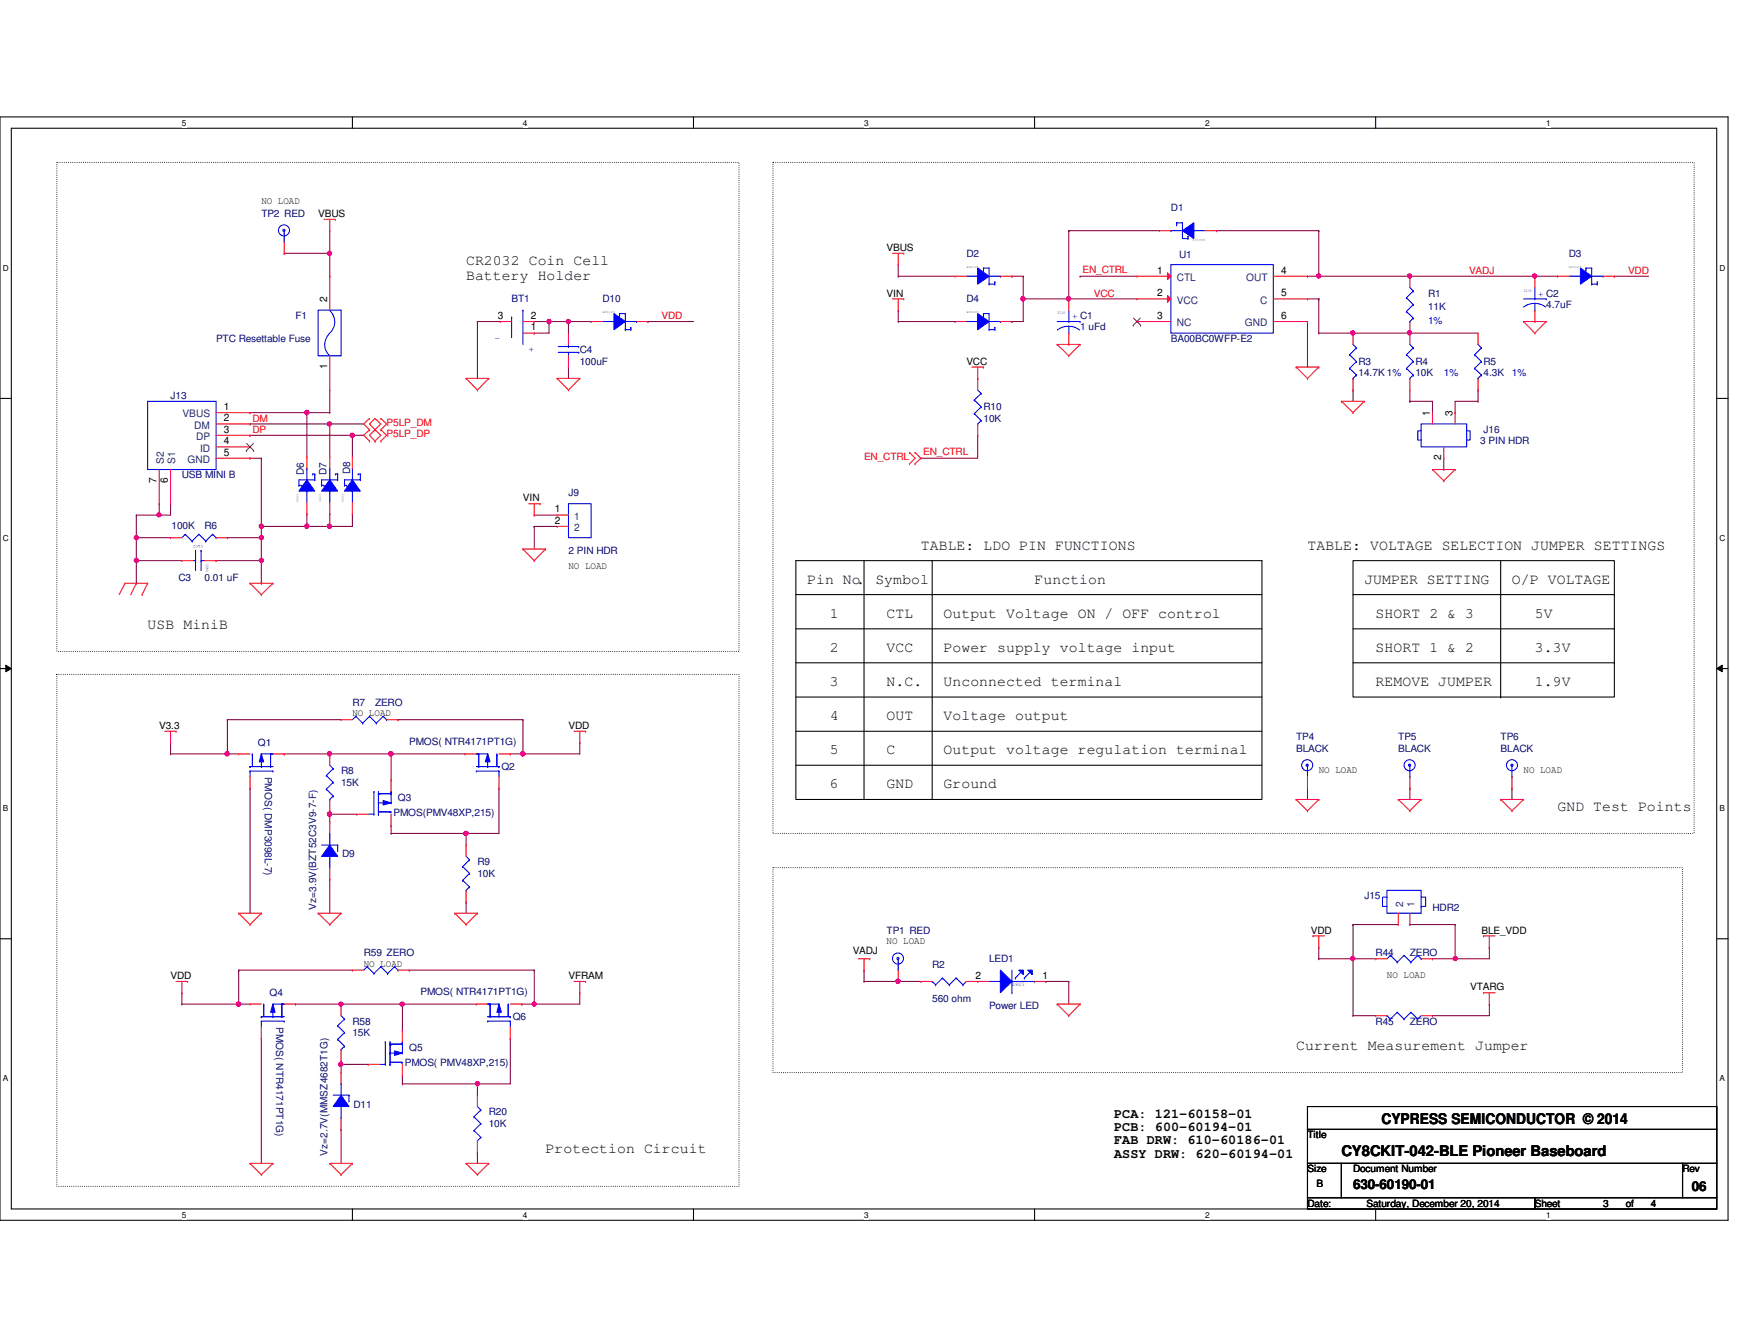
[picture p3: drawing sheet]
<svg xmlns="http://www.w3.org/2000/svg" width="279mm" height="216mm" viewBox="0 0 279 216" stroke-linecap="round" stroke-linejoin="round" font-family="sans-serif">
<defs><g id="words">
<g font-size="2.4">
<text x="75" y="42.6">CR2032 Coin Cell</text>
<text x="75" y="45">Battery Holder</text>
<text x="148.1" y="88.3">TABLE: LDO PIN FUNCTIONS</text>
<text x="210.3" y="88.3">TABLE: VOLTAGE SELECTION JUMPER SETTINGS</text>
<text x="129.8" y="93.9">Pin No.</text>
<text x="140.8" y="93.9">Symbol</text>
<text x="166.4" y="93.9">Function</text>
<text x="219.5" y="93.9">JUMPER SETTING</text>
<text x="243.2" y="93.9">O/P VOLTAGE</text>
<text x="23.7" y="101.2">USB MiniB</text>
<text x="133.5" y="99.3">1</text>
<text x="142.6" y="99.3">CTL</text>
<text x="151.8" y="99.3">Output Voltage ON / OFF control</text>
<text x="221.3" y="99.3">SHORT 2 &amp; 3</text>
<text x="246.9" y="99.3">5V</text>
<text x="133.5" y="104.8">2</text>
<text x="142.6" y="104.8">VCC</text>
<text x="151.8" y="104.8">Power supply voltage input</text>
<text x="221.3" y="104.8">SHORT 1 &amp; 2</text>
<text x="246.9" y="104.8">3.3V</text>
<text x="133.5" y="110.3">3</text>
<text x="142.6" y="110.3">N.C.</text>
<text x="151.8" y="110.3">Unconnected terminal</text>
<text x="221.3" y="110.3">REMOVE JUMPER</text>
<text x="246.9" y="110.3">1.9V</text>
<text x="133.5" y="115.8">4</text>
<text x="142.6" y="115.8">OUT</text>
<text x="151.8" y="115.8">Voltage output</text>
<text x="133.5" y="121.3">5</text>
<text x="142.6" y="121.3">C</text>
<text x="151.8" y="121.3">Output voltage regulation terminal</text>
<text x="133.5" y="126.7">6</text>
<text x="142.6" y="126.7">GND</text>
<text x="151.8" y="126.7">Ground</text>
<text x="250.5" y="130.4">GND Test Points</text>
<text x="208.5" y="168.8">Current Measurement Jumper</text>
<text x="87.8" y="185.3">Protection Circuit</text>
<text x="215.8" y="185.8">CY8CKIT-042-BLE Pioneer Baseboard</text>
<text x="222.2" y="180.6">CYPRESS SEMICONDUCTOR © 2014</text>
</g>
<g font-size="2.2">
<text x="179.2" y="179.7">PCA: 121-60158-01</text>
<text x="179.2" y="181.8">PCB: 600-60194-01</text>
<text x="179.2" y="184">FAB DRW: 610-60186-01</text>
<text x="179.2" y="186.1">ASSY DRW: 620-60194-01</text>
<text x="217.6" y="191.1">630-60190-01</text>
<text x="272.1" y="191.4">06</text>
</g>
<g font-size="1.7">
<text x="186.1" y="47.6">2</text>
<text x="186.1" y="44">1</text>
<text x="206.1" y="44">4</text>
<text x="206.1" y="47.6">5</text>
<text x="52.6" y="48.6" transform="rotate(-90 52.6 48.6)">2</text>
<text x="80.1" y="51.3">3</text>
<text x="85.4" y="53.1">1</text>
<text x="85.4" y="51.3">2</text>
<text x="186.1" y="51.3">3</text>
<text x="206.1" y="51.3">6</text>
<text x="52.6" y="59.4" transform="rotate(-90 52.6 59.4)">1</text>
<text x="36" y="65.9">1</text>
<text x="36" y="67.7">2</text>
<text x="36" y="69.6">3</text>
<text x="36" y="71.4">4</text>
<text x="230" y="66.9" transform="rotate(-90 230 66.9)">1</text>
<text x="233.6" y="66.9" transform="rotate(-90 233.6 66.9)">3</text>
<text x="25.2" y="77.6" transform="rotate(-90 25.2 77.6)">7</text>
<text x="27" y="77.6" transform="rotate(-90 27 77.6)">6</text>
<text x="36" y="73.2">5</text>
<text x="231.8" y="74" transform="rotate(-90 231.8 74)">2</text>
<text x="89.2" y="82.4">1</text>
<text x="89.2" y="84.2">2</text>
<text x="156.9" y="157.4">2</text>
<text x="167.7" y="157.4">1</text>
</g>
<g font-size="1.7" fill="#004080">
<text x="189.3" y="45.2">CTL</text>
<text x="200.4" y="45.2">OUT</text>
<text x="189.3" y="48.8">VCC</text>
<text x="189.3" y="52.5">NC</text>
<text x="200.2" y="52.5">GND</text>
<text x="202.7" y="48.8">C</text>
<text x="29.3" y="67.1">VBUS</text>
<text x="31.2" y="68.9">DM</text>
<text x="31.5" y="70.7">DP</text>
<text x="26.4" y="74.5" transform="rotate(-90 26.4 74.5)">S2</text>
<text x="28.2" y="74.5" transform="rotate(-90 28.2 74.5)">S1</text>
<text x="30.2" y="74.4">GND</text>
<text x="32.2" y="72.6">ID</text>
<text x="92.4" y="83.6">1</text>
<text x="92.4" y="85.4">2</text>
<text x="225.7" y="145.9" transform="rotate(-90 225.7 145.9)">2</text>
<text x="227.5" y="145.9" transform="rotate(-90 227.5 145.9)">1</text>
</g>
<g font-size="1.6">
<text x="42" y="32.9">NO LOAD</text>
<text x="51.2" y="34.8">VBUS</text>
<text x="142.6" y="40.3">VBUS</text>
<text x="142.6" y="47.7">VIN</text>
<text x="155.4" y="58.6">VCC</text>
<text x="84.1" y="80.6">VIN</text>
<text x="91.4" y="91.4">NO LOAD</text>
<text x="25.6" y="117.1">V3.3</text>
<text x="56.7" y="115.1">NO LOAD</text>
<text x="91.4" y="117.1">VDD</text>
<text x="212.1" y="124.3">NO LOAD</text>
<text x="245.1" y="124.3">NO LOAD</text>
<text x="58.5" y="155.4">NO LOAD</text>
<text x="137.2" y="153.4">VADJ</text>
<text x="142.6" y="151.7">NO LOAD</text>
<text x="210.9" y="150.1">VDD</text>
<text x="238.3" y="150.1">BLE_VDD</text>
<text x="27.4" y="157.4">VDD</text>
<text x="91.4" y="157.4">VFRAM</text>
<text x="223.1" y="157.2">NO LOAD</text>
<text x="236.5" y="159.2">VTARG</text>
<text x="210.3" y="183">Title</text>
<text x="210.3" y="188.5">Size</text>
<text x="211.8" y="190.8">B</text>
<text x="217.6" y="188.5">Document Number</text>
<text x="270.6" y="188.5">Rev</text>
<text x="210.3" y="194">Date:</text>
<text x="219.8" y="194">Saturday, December 20, 2014</text>
<text x="246.9" y="194">Sheet</text>
<text x="257.9" y="194">3</text>
<text x="261.5" y="194">of</text>
<text x="265.5" y="194">4</text>
</g>
<g font-size="1.6" fill="#000080">
<text x="42" y="34.8">TP2 RED</text>
<text x="188.3" y="34">D1</text>
<text x="155.4" y="41.3">D2</text>
<text x="189.7" y="41.4">U1</text>
<text x="252.3" y="41.3">D3</text>
<text x="229.7" y="47.7">R1</text>
<text x="47.5" y="51.3">F1</text>
<text x="82.3" y="48.6">BT1</text>
<text x="96.9" y="48.6">D10</text>
<text x="155.4" y="48.6">D4</text>
<text x="173.7" y="53.1">1 uFd</text>
<text x="229.7" y="49.9">11K</text>
<text x="248.7" y="49.5">4.7uF</text>
<text x="34.8" y="55">PTC Resettable Fuse</text>
<text x="93.3" y="56.8">C4</text>
<text x="93.3" y="58.6">100uF</text>
<text x="188.3" y="55">BA00BC0WFP-E2</text>
<text x="218.5" y="58.6">R3</text>
<text x="227.7" y="58.6">R4</text>
<text x="238.6" y="58.6">R5</text>
<text x="27.4" y="64.1">J13</text>
<text x="158.2" y="66">R10</text>
<text x="218.5" y="60.5">14.7K 1%</text>
<text x="227.7" y="60.5">10K</text>
<text x="238.6" y="60.5">4.3K</text>
<text x="158.2" y="67.8">10K</text>
<text x="238.1" y="71.4">3 PIN HDR</text>
<text x="238.6" y="69.6">J16</text>
<text x="29.3" y="76.9">USB MINI B</text>
<text x="48.9" y="76.4" transform="rotate(-90 48.9 76.4)">D6</text>
<text x="52.5" y="76.4" transform="rotate(-90 52.5 76.4)">D7</text>
<text x="56.3" y="76.2" transform="rotate(-90 56.3 76.2)">D8</text>
<text x="91.4" y="79.7">J9</text>
<text x="27.6" y="85">100K</text>
<text x="32.9" y="85">R6</text>
<text x="91.4" y="89">2 PIN HDR</text>
<text x="28.7" y="93.4">C3</text>
<text x="32.9" y="93.4">0.01 uF</text>
<text x="56.7" y="113.5">R7</text>
<text x="60.3" y="113.5">ZERO</text>
<text x="41.5" y="119.9">Q1</text>
<text x="65.8" y="119.7">PMOS( NTR4171PT1G)</text>
<text x="208.5" y="119">TP4</text>
<text x="224.9" y="119">TP5</text>
<text x="241.4" y="119">TP6</text>
<text x="42.6" y="124.8" transform="rotate(90 42.6 124.8)">PMOS( DMP3098L-7)</text>
<text x="54.9" y="124.5">R8</text>
<text x="80.6" y="123.7">Q2</text>
<text x="208.5" y="120.8">BLACK</text>
<text x="224.9" y="120.8">BLACK</text>
<text x="241.4" y="120.8">BLACK</text>
<text x="54.9" y="126.3">15K</text>
<text x="63.3" y="131.2">PMOS(PMV48XP,215)</text>
<text x="64" y="128.7">Q3</text>
<text x="55" y="137.8">D9</text>
<text x="76.8" y="139.1">R9</text>
<text x="76.8" y="140.9">10K</text>
<text x="50.8" y="146.3" transform="rotate(-90 50.8 146.3)">Vz=3.9V(BZT52C3V9-7-F)</text>
<text x="219.5" y="144.6">J15</text>
<text x="230.4" y="146.4">HDR2</text>
<text x="58.5" y="153.7">R59 ZERO</text>
<text x="142.6" y="150.1">TP1 RED</text>
<text x="149.9" y="155.6">R2</text>
<text x="159.1" y="154.6">LED1</text>
<text x="221.3" y="153.7">R44</text>
<text x="226.8" y="153.7">ZERO</text>
<text x="43.3" y="160.1">Q4</text>
<text x="67.6" y="159.9">PMOS( NTR4171PT1G)</text>
<text x="149.9" y="161">560 ohm</text>
<text x="44.4" y="165.1" transform="rotate(90 44.4 165.1)">PMOS( NTR4171PT1G)</text>
<text x="56.7" y="164.7">R58</text>
<text x="56.7" y="166.5">15K</text>
<text x="82.5" y="164">Q6</text>
<text x="159.1" y="162.1">Power LED</text>
<text x="221.3" y="164.7">R45</text>
<text x="226.8" y="164.7">ZERO</text>
<text x="65.1" y="171.4">PMOS( PMV48XP,215)</text>
<text x="65.8" y="168.9">Q5</text>
<text x="56.9" y="178.1">D11</text>
<text x="78.6" y="179.3">R20</text>
<text x="52.7" y="185.8" transform="rotate(-90 52.7 185.8)">Vz=2.7V(MMSZ4682T1G)</text>
<text x="78.6" y="181.1">10K</text>
</g>
<g font-size="1.6" fill="#f00">
<text x="174.1" y="43.8">EN_CTRL</text>
<text x="175.9" y="47.7">VCC</text>
<text x="236.3" y="44">VADJ</text>
<text x="261.9" y="44">VDD</text>
<text x="106.4" y="51.3">VDD</text>
<text x="40.6" y="69.6">DP</text>
<text x="40.6" y="67.8">DM</text>
<text x="62.2" y="68.5">P5LP_DM</text>
<text x="62.2" y="70.3">P5LP_DP</text>
<text x="139" y="74">EN_CTRL</text>
<text x="148.5" y="73.1">EN_CTRL</text>
</g>
<g font-size="1.6" fill="#00f">
<text x="247.4" y="47.7">+ C2</text>
<text x="172.5" y="51.4">+ C1</text>
<text x="80.5" y="54" transform="rotate(180 80.5 54)">-</text>
<text x="85.9" y="55.8" transform="rotate(180 85.9 55.8)">+</text>
</g>
<g font-size="1.6" fill="#0000a0">
<text x="229.7" y="52">1%</text>
<text x="232.2" y="60.5">1%</text>
<text x="243.2" y="60.5">1%</text>
</g>
<g font-size="1.3">
<text x="29.3" y="20.2">5</text>
<text x="84.1" y="20.2">4</text>
<text x="139" y="20.2">3</text>
<text x="193.8" y="20.2">2</text>
<text x="248.7" y="20.2">1</text>
<text x=".5" y="43.5">D</text>
<text x="276.6" y="43.5">D</text>
<text x=".5" y="87">C</text>
<text x="276.6" y="87">C</text>
<text x=".5" y="130.4">B</text>
<text x="276.6" y="130.4">B</text>
<text x=".5" y="173.8">A</text>
<text x="276.6" y="173.8">A</text>
<text x="29.3" y="195.7">5</text>
<text x="84.1" y="195.7">4</text>
<text x="139" y="195.7">3</text>
<text x="193.8" y="195.7">2</text>
<text x="248.7" y="195.7">1</text>
</g>
<text font-size=".9" fill="#00f" x="162.8" y="158.5">0805</text>
<g font-size=".7" fill="#00f">
<text x="245.1" y="46.9">3216</text>
<text x="170.1" y="50.5">3216</text>
<text x="32.7" y="87.7" transform="rotate(180 32.7 87.7)">0402</text>
<text x="33.5" y="91.9" transform="rotate(-90 33.5 91.9)">0402</text>
</g>
<g font-size=".5" fill="#00f">
<text x="193.8" y="38.5" transform="rotate(180 193.8 38.5)">SOD123</text>
<text x="155.4" y="43.1">SOD123</text>
<text x="252.3" y="43.1">SOD123</text>
<text x="96.9" y="50.4">SOD123</text>
<text x="155.4" y="50.4">SOD123</text>
<text x="48" y="80.8" transform="rotate(-90 48 80.8)">0603</text>
<text x="51.6" y="80.8" transform="rotate(-90 51.6 80.8)">0603</text>
<text x="55.3" y="80.8" transform="rotate(-90 55.3 80.8)">0603</text>
</g>
</g></defs>
<path d="M0 18.8h278v177.4h-278zM1.8 20.6h274.3v173.8h-274.3z" fill="none" stroke="#000" stroke-width=".17"/>
<g fill="#fff">
<path d="M29.3 19h.7v1.5h-.7z"/>
<path d="M29.3 194.6h.7v1.4h-.7z"/>
</g>
<path d="M56.7 18.8v1.8M56.7 194.4v1.8" fill="none" stroke="#000" stroke-width=".17"/>
<g fill="#fff">
<path d="M84.1 19h.7v1.5h-.7z"/>
<path d="M84.1 194.6h.7v1.4h-.7z"/>
</g>
<path d="M111.5 18.8v1.8M111.5 194.4v1.8" fill="none" stroke="#000" stroke-width=".17"/>
<g fill="#fff">
<path d="M139 19h.7v1.5h-.7z"/>
<path d="M139 194.6h.7v1.4h-.7z"/>
</g>
<path d="M166.4 18.8v1.8M166.4 194.4v1.8" fill="none" stroke="#000" stroke-width=".17"/>
<g fill="#fff">
<path d="M193.8 19h.8v1.5h-.8z"/>
<path d="M193.8 194.6h.8v1.4h-.8z"/>
</g>
<path d="M221.3 18.8v1.8M221.3 194.4v1.8" fill="none" stroke="#000" stroke-width=".17"/>
<g fill="#fff">
<path d="M248.7 19h.7v1.5h-.7z"/>
<path d="M248.7 194.6h.7v1.4h-.7z"/>
<path d="M.5 42.3h.9v1.5h-.9z"/>
<path d="M276.6 42.3h.9v1.5h-.9z"/>
<path d="M.5 85.8h.9v1.4h-.9z"/>
<path d="M276.6 85.8h.9v1.4h-.9z"/>
</g>
<path d="M0 64.1h1.8M276.1 64.1h1.9" fill="none" stroke="#000" stroke-width=".17"/>
<g fill="#fff">
<path d="M.5 129.2h.8v1.5h-.8z"/>
<path d="M276.6 129.2h.9v1.5h-.9z"/>
</g>
<path d="M0 107.5h1.8M276.1 107.5h1.9" fill="none" stroke="#000" stroke-width=".17"/>
<path d="M.9 106.9l.9 .6-.9 .5zM276.1 107.5l.9-.6v1.1z" fill="#000"/>
<path d="M.9 106.9l.9 .6-.9 .5zM276.1 107.5l.9-.6v1.1z" fill="none" stroke="#000" stroke-width=".16"/>
<g fill="#fff">
<path d="M.5 172.6h.8v1.5h-.8z"/>
<path d="M276.6 172.6h.9v1.5h-.9z"/>
</g>
<g fill="none" stroke="#000" stroke-width=".17">
<path d="M128 95.6h75M139 90.1h-11v38.4h11v-38.4h10.9v38.4h53.1v-38.4h-53.1M217.6 90.1h42.1v22h-42.1zM217.6 95.6h42.1M241.4 90.1v22M259.7 95.6h.1M128 117.6h75M128 106.6h75M128 112.1h75M128 101.1h75M217.6 106.6h42.1M217.6 101.1h42.1"/>
<path d="M241.4 112.1h.1M259.7 101.1h.1M259.7 106.6h.1M128 123h75M139 128.5h10.9M0 150.9h1.8M276.1 150.9h1.9"/>
</g>
<path d="M9.1 26.1h109.8v78.6h-109.8zM124.3 26.1h148.2v107.9h-148.2zM9.1 108.4h109.8v82.3h-109.8zM124.3 139.5h146.3v32.9h-146.3z" fill="none" stroke="#000" stroke-width=".17" stroke-dasharray="0 .3"/>
<path d="M42 84.6h.1M42 84.6h11M42 84.6v1.8M49.4 82.6h.1M49.4 84.6h.1M49.4 82.6v2" fill="none" stroke="#800040" stroke-width=".17"/>
<circle cx="53" cy="84.6" r=".35" fill="#f0f"/>
<circle cx="53" cy="84.6" r=".35" fill="none" stroke="#f0f" stroke-width=".17"/>
<circle cx="49.3" cy="84.6" r=".35" fill="#f0f"/>
<circle cx="49.3" cy="84.6" r=".35" fill="none" stroke="#f0f" stroke-width=".17"/>
<path d="M40.2 70h.1M40.2 70h16.5M53 66.3h.1M53 62.7v3.6M53 82.6h.1M53 84.6h.1M53 82.6v2M56.7 82.6h.1M56.7 82.6v2h-3.7" fill="none" stroke="#800040" stroke-width=".17"/>
<circle cx="56.7" cy="70" r=".36" fill="#f0f"/>
<circle cx="56.7" cy="70" r=".36" fill="none" stroke="#f0f" stroke-width=".17"/>
<path d="M40.2 68.2h.1M40.2 66.3h.1M40.2 68.2h12.8M40.2 66.3h12.8M49.4 66.3h.1M49.4 66.3v7.1" fill="none" stroke="#800040" stroke-width=".17"/>
<circle cx="49.3" cy="66.3" r=".35" fill="#f0f"/>
<circle cx="49.3" cy="66.3" r=".35" fill="none" stroke="#f0f" stroke-width=".17"/>
<path d="M53 68.2h.1M53 68.2v5.2M53 68.2h5.5" fill="none" stroke="#800040" stroke-width=".17"/>
<circle cx="53" cy="68.2" r=".34" fill="#f0f"/>
<circle cx="53" cy="68.2" r=".34" fill="none" stroke="#f0f" stroke-width=".17"/>
<path d="M53 37.1v3.6M53 40.7h.1M56.7 70h.1M56.7 70v3.4M56.7 70h1.8M25.6 81h.1M25.6 82.8h.1M25.6 81v1.8M27.4 81h.1M27.4 81v1.8h-1.8" fill="none" stroke="#800040" stroke-width=".17"/>
<circle cx="25.6" cy="82.8" r=".34" fill="#f0f"/>
<circle cx="25.6" cy="82.8" r=".34" fill="none" stroke="#f0f" stroke-width=".17"/>
<path d="M45.7 40.7h.1M45.7 40.7h7.3M42 73.7h.1M42 73.7v10.9" fill="none" stroke="#800040" stroke-width=".17"/>
<circle cx="42" cy="84.6" r=".35" fill="#f0f"/>
<circle cx="42" cy="84.6" r=".35" fill="none" stroke="#f0f" stroke-width=".17"/>
<path d="M40.2 73.7h.1M40.2 73.7h1.8M21.9 86.4h.1M21.9 90.1h.1M21.9 82.8v7.3M21.9 86.4h5.5" fill="none" stroke="#800040" stroke-width=".17"/>
<circle cx="21.9" cy="86.4" r=".34" fill="#f0f"/>
<circle cx="21.9" cy="86.4" r=".34" fill="none" stroke="#f0f" stroke-width=".17"/>
<circle cx="21.9" cy="90.1" r=".34" fill="#f0f"/>
<circle cx="21.9" cy="90.1" r=".34" fill="none" stroke="#f0f" stroke-width=".17"/>
<path d="M21.9 90.1h.1M21.9 90.1h7.4M36.6 86.4h.1M36.6 86.4h5.4v3.7M42 90.1h.1" fill="none" stroke="#800040" stroke-width=".17"/>
<circle cx="42" cy="86.4" r=".34" fill="#f0f"/>
<circle cx="42" cy="86.4" r=".34" fill="none" stroke="#f0f" stroke-width=".17"/>
<circle cx="42" cy="90.1" r=".34" fill="#f0f"/>
<circle cx="42" cy="90.1" r=".34" fill="none" stroke="#f0f" stroke-width=".17"/>
<g fill="none" stroke="#800040" stroke-width=".17">
<path d="M88.3 51.7h.1M88.3 51.7h6.8M91.4 51.7h.1M91.4 59h.1M91.4 51.7v1.9M91.4 59v1.8M21.9 93.8h.1M21.9 90.1v3.7M34.8 90.1h.1M34.8 90.1h7.2v3.7M42 93.8h.1M85.9 82.8h.1"/>
<path d="M85.9 84.6h.1M85.9 82.8h3.7M85.9 84.6h3.7M85.9 84.6v3.7"/>
</g>
<circle cx="91.4" cy="51.7" r=".34" fill="#f0f"/>
<circle cx="91.4" cy="51.7" r=".34" fill="none" stroke="#f0f" stroke-width=".17"/>
<circle cx="88.3" cy="51.7" r=".34" fill="#f0f"/>
<circle cx="88.3" cy="51.7" r=".34" fill="none" stroke="#f0f" stroke-width=".17"/>
<g fill="none" stroke="#800040" stroke-width=".17">
<path d="M76.8 51.7h.1M76.8 51.7v9.1M76.8 51.7h3.7M36.6 121.2h.1M36.6 121.2h1.8M53 121.2h.1M53 121.2h9.9M62.9 121.2h.1M62.9 121.2v4.2M84.1 121.2h.1M84.1 121.2h9.2M53 141.3h.1"/>
<path d="M53 141.3v5.5M75 145h.1M75 145v1.8"/>
</g>
<circle cx="53" cy="121.2" r=".35" fill="#f0f"/>
<circle cx="53" cy="121.2" r=".35" fill="none" stroke="#f0f" stroke-width=".17"/>
<path d="M53 130.9h.1M53 130.9h4.4M53 130.9v1.3M75 134h.1M75 134v1.8M80.3 126.7h.1M80.3 126.7v7.3h-5.3" fill="none" stroke="#800040" stroke-width=".17"/>
<circle cx="53" cy="130.9" r=".35" fill="#f0f"/>
<circle cx="53" cy="130.9" r=".35" fill="none" stroke="#f0f" stroke-width=".17"/>
<path d="M62.9 121.2h.1M62.9 121.2h11.9" fill="none" stroke="#800040" stroke-width=".17"/>
<circle cx="62.9" cy="121.2" r=".37" fill="#f0f"/>
<circle cx="62.9" cy="121.2" r=".37" fill="none" stroke="#f0f" stroke-width=".17"/>
<path d="M62.9 132.7h.1M62.9 134h.1M62.9 132.7v1.3M62.9 134h12.1" fill="none" stroke="#800040" stroke-width=".17"/>
<circle cx="75" cy="134" r=".36" fill="#f0f"/>
<circle cx="75" cy="134" r=".36" fill="none" stroke="#f0f" stroke-width=".17"/>
<g fill="none" stroke="#800040" stroke-width=".17">
<path d="M171.9 37.1h.1M171.9 37.1h14.6M195.7 37.1h.1M195.7 37.1h16.4M212.1 37.1h.1M212.1 37.1v7.3M36.6 115.7h.1M36.6 115.7h18.3M64 115.7h.1M64 115.7h20.1M84.1 115.7h.1M84.1 115.7v5.5"/>
<path d="M40.2 126.7h.1M40.2 126.7v20.1M45.7 121.2h.1M45.7 121.2h7.3M53 130.3h.1M53 130.3v.6"/>
</g>
<circle cx="212.1" cy="44.4" r=".36" fill="#f0f"/>
<circle cx="212.1" cy="44.4" r=".36" fill="none" stroke="#f0f" stroke-width=".17"/>
<path d="M210.3 44.4h.1M210.3 44.4h1.8M226.8 44.4h.1M226.8 44.4h20.1" fill="none" stroke="#800040" stroke-width=".17"/>
<circle cx="246.8" cy="44.4" r=".34" fill="#f0f"/>
<circle cx="246.8" cy="44.4" r=".34" fill="none" stroke="#f0f" stroke-width=".17"/>
<circle cx="226.7" cy="44.4" r=".34" fill="#f0f"/>
<circle cx="226.7" cy="44.4" r=".34" fill="none" stroke="#f0f" stroke-width=".17"/>
<path d="M217.6 53.6h.1M217.6 53.6h20.1M226.8 53.6h.1" fill="none" stroke="#800040" stroke-width=".17"/>
<circle cx="226.7" cy="53.5" r=".34" fill="#f0f"/>
<circle cx="226.7" cy="53.5" r=".34" fill="none" stroke="#f0f" stroke-width=".17"/>
<g fill="none" stroke="#800040" stroke-width=".17">
<path d="M144.5 42.5h.1M144.5 44.4h.1M144.5 49.9h.1M144.5 51.7h.1M144.5 42.5v1.9M144.5 49.9v1.8M144.5 44.4h9.1M144.5 51.7h9.1M162.8 44.4h.1M162.8 44.4h1.8M164.6 44.4h.1M164.6 48h.1"/>
<path d="M164.6 44.4v7.3M164.6 48h7.3M246.9 44.4h.1M246.9 44.4h3.6"/>
</g>
<circle cx="164.5" cy="48" r=".35" fill="#f0f"/>
<circle cx="164.5" cy="48" r=".35" fill="none" stroke="#f0f" stroke-width=".17"/>
<path d="M27.4 121.2h.1M27.4 121.2h9.2" fill="none" stroke="#800040" stroke-width=".17"/>
<circle cx="36.5" cy="121.2" r=".35" fill="#f0f"/>
<circle cx="36.5" cy="121.2" r=".35" fill="none" stroke="#f0f" stroke-width=".17"/>
<path d="M139 156h.1M139 157.8h.1M139 157.8h9.1M139 156v1.8M144.5 157.8h.1M168.2 157.8h.1M168.2 157.8h3.7M171.9 157.8h.1M171.9 157.8v3.6" fill="none" stroke="#800040" stroke-width=".17"/>
<circle cx="144.4" cy="157.7" r=".35" fill="#f0f"/>
<circle cx="144.4" cy="157.7" r=".35" fill="none" stroke="#f0f" stroke-width=".17"/>
<path d="M217.6 148.6h.1M217.6 148.6h7.3M217.6 148.6v5.5" fill="none" stroke="#800040" stroke-width=".17"/>
<circle cx="217.6" cy="154.1" r=".34" fill="#f0f"/>
<circle cx="217.6" cy="154.1" r=".34" fill="none" stroke="#f0f" stroke-width=".17"/>
<path d="M212.1 154.1h.1M212.1 152.3h.1M212.1 154.1h9.2M212.1 152.3v1.8M217.6 154.1h.1M226.8 148.6h.1M226.8 148.6h7.3M230.4 154.1h.1M234.1 148.6h.1M234.1 148.6v5.5h-3.7" fill="none" stroke="#800040" stroke-width=".17"/>
<circle cx="234.1" cy="154.1" r=".34" fill="#f0f"/>
<circle cx="234.1" cy="154.1" r=".34" fill="none" stroke="#f0f" stroke-width=".17"/>
<g fill="none" stroke="#800040" stroke-width=".17">
<path d="M104.2 51.7h.1M104.2 51.7h7.3M259.7 44.4h.1M259.7 44.4h5.5M226.8 64.5h.1M226.8 64.5h3.6M234.1 64.5h3.6M237.7 64.5h.1M27.4 119.4h.1M27.4 119.4v1.8M36.6 115.7h.1M36.6 115.7v5.5"/>
<path d="M93.3 119.4h.1M93.3 119.4v1.8M82.1 121.2h.1M82.1 121.2h2M210.3 126.7h.1M210.3 126.7v1.8M226.8 126.7h.1M226.8 126.7v1.8M243.2 126.7h.1M243.2 126.7v1.8M217.6 154.1h.1M217.6 154.1v9.2"/>
<path d="M234.1 154.1h.1M239.6 152.3h.1M239.6 152.3v1.8h-5.5M217.6 163.3h.1M217.6 163.3h3.7M230.4 163.3h.1M239.6 161.4h.1M239.6 161.4v1.9h-9.2"/>
</g>
<circle cx="84.1" cy="121.2" r=".37" fill="#f0f"/>
<circle cx="84.1" cy="121.2" r=".37" fill="none" stroke="#f0f" stroke-width=".17"/>
<path d="M53 44.4h.1M53 40.7v3.7M21.9 82.8h.1M21.9 82.8h3.7" fill="none" stroke="#800040" stroke-width=".17"/>
<circle cx="53" cy="40.7" r=".34" fill="#f0f"/>
<circle cx="53" cy="40.7" r=".34" fill="none" stroke="#f0f" stroke-width=".17"/>
<path d="M171.9 37.1h.1M171.9 37.1v10.9M85.9 53.6h.1M88.3 51.7h.1M88.3 51.7v1.9h-2.4" fill="none" stroke="#800040" stroke-width=".17"/>
<circle cx="171.9" cy="48" r=".35" fill="#f0f"/>
<circle cx="171.9" cy="48" r=".35" fill="none" stroke="#f0f" stroke-width=".17"/>
<g fill="none" stroke="#800040" stroke-width=".17">
<path d="M85.9 51.7h.1M85.9 51.7h2.4M162.8 51.7h.1M162.8 51.7h1.8M171.9 48h.1M171.9 48h11M173.7 44.4h.1M173.7 44.4h9.2M210.3 51.7h.1M210.3 48h1.8M210.3 51.7v7.3M212.1 48h.1"/>
<path d="M212.1 53.6h.1M212.1 48v5.6M212.1 53.6h5.5M148.1 73.7h.1M157.3 70h.1M157.3 70v3.7h-9.2M217.6 62.7h.1M217.6 62.7v1.8"/>
</g>
<circle cx="217.6" cy="53.5" r=".34" fill="#f0f"/>
<circle cx="217.6" cy="53.5" r=".34" fill="none" stroke="#f0f" stroke-width=".17"/>
<g fill="none" stroke="#800040" stroke-width=".17">
<path d="M212.1 44.4h.1M212.1 44.4h14.7M226.8 64.5h.1M226.8 62.7v1.8M230.4 66.3h.1M230.4 64.5v1.8M232.2 75.5h.1M232.2 73.7v1.8M234.1 66.3h.1M234.1 64.5v1.8M237.7 62.7h.1M237.7 62.7v1.8"/>
<path d="M29.3 161.4h.1M29.3 161.4h9.1"/>
</g>
<circle cx="38.4" cy="161.4" r=".36" fill="#f0f"/>
<circle cx="38.4" cy="161.4" r=".36" fill="none" stroke="#f0f" stroke-width=".17"/>
<g fill="none" stroke="#800040" stroke-width=".17">
<path d="M38.4 161.4h.1M38.4 161.4h1.8M54.9 161.4h.1M54.9 171.1h.1M54.9 161.4h9.8M54.9 171.1h4.3M64.7 161.4h.1M64.7 161.4v4.3M85.9 161.4h.1M85.9 161.4h7.4M54.9 181.6h.1M54.9 181.6v5.4"/>
<path d="M76.8 185.2h.1M76.8 185.2v1.8"/>
</g>
<circle cx="54.8" cy="171.1" r=".34" fill="#f0f"/>
<circle cx="54.8" cy="171.1" r=".34" fill="none" stroke="#f0f" stroke-width=".17"/>
<path d="M54.9 171.1h.1M54.9 171.1v1.3M64.7 161.4h.1M64.7 161.4h11.9M76.8 174.2h.1M76.8 174.2v1.9M82.1 166.9h.1M82.1 166.9v7.3h-5.3" fill="none" stroke="#800040" stroke-width=".17"/>
<circle cx="64.7" cy="161.4" r=".36" fill="#f0f"/>
<circle cx="64.7" cy="161.4" r=".36" fill="none" stroke="#f0f" stroke-width=".17"/>
<path d="M64.7 173h.1M64.7 174.2h.1M64.7 173v1.2M64.7 174.2h12.1" fill="none" stroke="#800040" stroke-width=".17"/>
<circle cx="76.8" cy="174.2" r=".34" fill="#f0f"/>
<circle cx="76.8" cy="174.2" r=".34" fill="none" stroke="#f0f" stroke-width=".17"/>
<path d="M42 166.9h.1M42 166.9v20.1M47.5 161.4h.1M47.5 161.4h7.4M54.9 170.6h.1M54.9 170.6v.5" fill="none" stroke="#800040" stroke-width=".17"/>
<circle cx="54.8" cy="161.4" r=".34" fill="#f0f"/>
<circle cx="54.8" cy="161.4" r=".34" fill="none" stroke="#f0f" stroke-width=".17"/>
<path d="M38.4 156h.1M38.4 156h18.3M65.8 156h.1M65.8 156h20.1M85.9 156h.1M85.9 156v5.4" fill="none" stroke="#800040" stroke-width=".17"/>
<circle cx="85.9" cy="161.4" r=".34" fill="#f0f"/>
<circle cx="85.9" cy="161.4" r=".34" fill="none" stroke="#f0f" stroke-width=".17"/>
<path d="M29.3 159.6h.1M29.3 159.6v1.8M38.4 156h.1M38.4 156v5.4M93.3 159.6h.1M93.3 159.6v1.8M83.9 161.4h.1M83.9 161.4h2" fill="none" stroke="#800040" stroke-width=".17"/>
<g fill="none" stroke="#f00" stroke-width=".17">
<path d="M52.1 35.3h1.8M53 37.1h.1M53 35.3v1.8M53.9 35.3h.1M143.6 40.7h1.8M143.6 48h1.8M144.5 42.5h.1M144.5 49.9h.1M144.5 40.7v1.8M144.5 48v1.9M145.4 40.7h.1M145.4 48h.1"/>
<path d="M156.3 59h1.9M157.3 59v1.8M158.2 59h.1M170.1 55.4h.1M170.1 55.4h3.6M170.1 55.4l1.8 1.8M171.9 57.2h.1M173.7 55.4h.1M173.7 55.4l-1.8 1.8M208.5 59h.1M208.5 59h3.6M208.5 59l1.8 1.8"/>
<path d="M212.1 59h.1M212.1 59l-1.8 1.8M245.1 51.7h.1M245.1 51.7h3.6M245.1 51.7l1.8 1.9M246.9 53.6h.1M248.7 51.7h.1M248.7 51.7l-1.8 1.9M59.4 69.1h.1M59.4 67.3h.1M59.4 70.9h.1M59.4 67.3l-.9 .9 .9 .9"/>
<path d="M59.4 69.1l-.9 .9 .9 .9M60.3 67.3h.1M60.3 69.1h.1M60.3 70.9h.1M60.3 67.3l-.9 .9 .9 .9M60.3 67.3l1 .9-1.9 1.8 .9 .9M60.3 69.1l1 .9-1 .9M61.3 69.1h.1M61.3 67.3h.1M61.3 70.9h.1M61.3 67.3l.9 .9-.9 .9M61.3 69.1l.9 .9-.9 .9"/>
<path d="M75 60.8h.1M75 60.8h3.6M75 60.8l1.8 1.9M76.8 62.7h.1M78.6 60.8h.1M78.6 60.8l-1.8 1.9M89.6 60.8h.1M89.6 60.8h3.7M89.6 60.8l1.8 1.9M91.4 62.7h.1M93.3 60.8h.1M93.3 60.8l-1.9 1.9"/>
<path d="M146.3 72.7h.1M146.3 74.5h.1M146.3 72.7l.9 1-.9 .8M147.2 74.5h.1M147.2 72.7h.1M147.2 72.7l.9 1-.9 .8M157.3 60.8h.1M210.3 60.8h.1M215.8 64.5h.1M215.8 64.5h3.7M215.8 64.5l1.8 1.8M217.6 66.3h.1"/>
<path d="M219.5 64.5h.1M219.5 64.5l-1.9 1.8M230.4 75.5h.1M230.4 75.5h3.7M230.4 75.5l1.8 1.8M232.2 77.3h.1M234.1 75.5h.1M234.1 75.5l-1.9 1.8M20.1 93.8h.1M20.1 93.8l-.9 1.8M20.1 93.8h3.6M21.9 93.8h.1"/>
<path d="M21.9 93.8l-.9 1.8M22.9 95.6h.1M23.7 93.8h.1M23.7 93.8l-.8 1.8M40.2 93.8h.1M40.2 93.8h3.7M40.2 93.8l1.8 1.8M42 95.6h.1M43.9 93.8h.1M43.9 93.8l-1.9 1.8M84.1 88.3h.1M84.1 88.3h3.7"/>
<path d="M84.1 88.3l1.8 1.8M85 81h1.9M85.9 82.8h.1M85.9 90.1h.1M85.9 81v1.8M86.9 81h.1M87.8 88.3h.1M87.8 88.3l-1.9 1.8M26.5 117.6h1.8M27.4 119.4h.1M27.4 117.6v1.8M28.3 117.6h.1"/>
<path d="M92.3 117.6h1.9M93.3 119.4h.1M93.3 117.6v1.8M94.2 117.6h.1M75 135.8h.1M75 135.8v1.9M208.5 128.5h.1M208.5 128.5h3.6M208.5 128.5l1.8 1.8M210.3 130.3h.1M212.1 128.5h.1M212.1 128.5l-1.8 1.8"/>
<path d="M224.9 128.5h.1M224.9 128.5h3.7M224.9 128.5l1.9 1.8M226.8 130.3h.1M226.8 126.7h.1M226.8 124.8v1.9M228.6 128.5h.1M228.6 128.5l-1.8 1.8M241.4 128.5h.1M241.4 128.5h3.7M241.4 128.5l1.8 1.8M243.2 130.3h.1"/>
<path d="M245.1 128.5h.1M245.1 128.5l-1.9 1.8M28.3 157.8h1.9M29.3 159.6h.1M29.3 157.8v1.8M30.2 157.8h.1M38.4 146.8h.1M38.4 146.8h3.6M38.4 146.8l1.8 1.8M40.2 148.6h.1M42 146.8h.1M42 146.8l-1.8 1.8"/>
<path d="M51.2 146.8h.1M51.2 146.8h3.7M51.2 146.8l1.8 1.8M53 148.6h.1M54.9 146.8h.1M54.9 146.8l-1.9 1.8M56.7 156h.1M56.7 156h1.8M64 156h1.8M65.8 156h.1M73.2 146.8h.1M73.2 146.8h3.6"/>
<path d="M73.2 146.8l1.8 1.8M75 148.6h.1M75 145h.1M75 143.1v1.9M76.8 146.8h.1M76.8 146.8l-1.8 1.8M92.3 157.8h1.9M93.3 159.6h.1M93.3 157.8v1.8M94.2 157.8h.1M138 154.1h1.9M139 156h.1"/>
<path d="M139 154.1v1.9M139.9 154.1h.1M211.2 150.5h.1M211.2 150.5h1.9M212.1 152.3h.1M212.1 150.5v1.8M238.6 150.5h.1M238.6 159.6h.1M238.6 150.5h1.9M238.6 159.6h1.9M239.6 152.3h.1M239.6 150.5v1.8"/>
<path d="M239.6 159.6v1.8M170.1 161.4h.1M170.1 161.4h3.6M170.1 161.4l1.8 1.9M171.9 163.3h.1M173.7 161.4h.1M173.7 161.4l-1.8 1.9M239.6 161.4h.1M40.2 187h.1M40.2 187h3.7M40.2 187l1.8 1.8M42 188.8h.1"/>
<path d="M43.9 187h.1M43.9 187l-1.9 1.8M53 187h.1M53 187h3.7M53 187l1.9 1.8M54.9 188.8h.1M56.7 187h.1M56.7 187l-1.8 1.8M75 187h.1M75 187h3.6M75 187l1.8 1.8M76.8 188.8h.1"/>
<path d="M78.6 187h.1M78.6 187l-1.8 1.8"/>
</g>
<path d="M210.3 177.9h65.8v3.7h-65.8zM210.3 181.6h65.8v5.4h-65.8zM210.3 187h5.5v5.5h-5.5zM210.3 192.5h36.6v1.9h-36.6zM215.8 187h54.8v5.5h-54.8zM246.9 192.5h29.2v1.9h-29.2zM270.6 187h5.5v5.5h-5.5z" fill="none" stroke="#000" stroke-width=".17"/>
<g fill="none" stroke="#00f" stroke-width=".17">
<path d="M74.4 139.3h.1M74.4 139.3l1.1 1.1M75 137.7l.5 .5M75.5 138.2h.1M75.5 138.2l-1.1 1.1M76.6 124h.1M76.6 123.2h3.7M76.6 121.2h.4M76.6 124h3.7M77 121.2h.1M77 123h.1M77 123.2h.1"/>
<path d="M77 121.2v2M78.4 123.2h.1M78.4 121.2v2M79.9 121.4h.1M79.9 121.2h.1M79.9 121.2v2M80.3 123.2h.1M80.3 124h.1M80.3 124v.8M226.6 122.9h.3v.2h-.3zM226.8 124.8h.1M226.8 123v1.8"/>
<path d="M59.1 155.4h.1M59.1 155.4l-.6 .6M59.1 155.4l1.1 1.1M60.2 156.5h.1M61.3 155.4h.1M61.3 155.4l-1.1 1.1M61.3 155.4l1.1 1.1M62.4 156.5h.1M63.5 155.4h.1M63.5 155.4l-1.1 1.1M63.5 155.4l.5 .6M64 156h.1"/>
<path d="M74.4 141.5h.1M74.4 141.5l1.1 1.1M75 143.1h.1M75.5 140.4h.1M75.5 142.6h.1M75.5 140.4l-1.1 1.1M75.5 142.6l-.5 .5"/>
<circle cx="226.7" cy="123" r=".89"/>
</g>
<path d="M78.4 121.2l.4 1.3h-.7z" fill="#00f"/>
<g fill="none" stroke="#00f" stroke-width=".17">
<path d="M52.5 124.7h.1M52.5 126.9h.1M52.5 124.7l1.1 1.1M52.5 126.9l1.1 1.1M53 128.5h.1M53 123l.6 .6M53.6 123.6h.1M53.6 125.8h.1M53.6 128h.1M53.6 123.6l-1.1 1.1M53.6 125.8l-1.1 1.1M53.6 128l-.6 .5"/>
<path d="M76.6 121.2h1.8M78.4 121.2l.4 1.3h-.7zM78.4 121.2h.1M53.6 176.1h2.5M54.9 174.2h.1M54.9 174.2v1.9M56.1 176.1h.1M56.1 177h.1M56.1 176.1v.9"/>
</g>
<path d="M53 121.2h.1M53 130.3h.1M53 121.2v1.8M53 128.5v1.8M74.8 121.2h.1M74.8 121.2h1.8M80.3 126.7h.1M80.3 124.8v1.9M80.3 121.2h1.8M82.1 121.2h.1" fill="none" stroke="#f00" stroke-width=".17"/>
<path d="M54.9 176.1l1.2 1.8h-2.5z" fill-rule="evenodd" fill="#00f"/>
<g fill="none" stroke="#00f" stroke-width=".17">
<path d="M54.9 176.1l1.2 1.8h-2.5zM54.9 179.7h.1M54.9 177.9v1.8M61.1 171.1h.9M62 171.1h.1M62 167.5h.1M62 167.5v3.6M62.7 171.1h.1M62.7 167.9h.1M62.7 169.3h.1M62.7 167.5v3.6M62.7 167.9h2"/>
<path d="M62.7 170.8h2M62.7 169.3h2M62.9 167.9h.1M64.6 170.8h.1M64.7 167.9h.1M64.7 170.8h.1M64.7 167.5v.4"/>
</g>
<path d="M54.9 172.4h.1M54.9 172.4v1.8M54.9 179.7v1.9M54.9 181.6h.1" fill="none" stroke="#f00" stroke-width=".17"/>
<path d="M63.5 169l1.2 .3-1.2 .4z" fill="#00f"/>
<path d="M51.2 49.9h3.7v7.3h-3.7zM53 49.9a2.55 2.55 0 0 1-.1 3.8 2.43 2.43 0 0 0 .1 3.5M188.3 42.5h16.5v11.1h-16.5zM23.7 64.5h11.1v11h-11.1zM63.5 169l1.2 .3-1.2 .4zM64.7 169.3h.1M64.7 167.5v1.8" fill="none" stroke="#00f" stroke-width=".17"/>
<g fill="none" stroke="#f00" stroke-width=".17">
<path d="M53 44.4h.1M53 44.4v5.5M53 57.2v5.5M25.6 75.5v5.5M27.4 75.5v5.5M34.8 66.3h5.4M34.8 68.2h5.4M34.8 70h5.4M34.8 73.7h5.4M34.8 71.8h5.4M40.2 66.3h.1M40.2 68.2h.1"/>
<path d="M40.2 70h.1M40.2 73.7h.1M40.2 71.8h.1M53 62.7h.1M25.6 81h.1M27.4 81h.1M59.2 171.1h.1M59.2 171.1h1.9M64.7 165.7h.1M64.7 173h.1M64.7 165.7v1.8M64.7 171.1v1.9"/>
</g>
<path d="M39.6 72.4h.1M39.7 71.3l1.1 1.1M40.8 71.3l-1.2 1.1M40.8 72.4h.1" fill="none" stroke="#804000" stroke-width=".16"/>
<path d="M187.8 47.5l.5 .5-.5 .6z" fill="#f00"/>
<path d="M182.9 48h.1M182.9 48h5.4M187.8 47.5l.5 .5-.5 .6z" fill="none" stroke="#f00" stroke-width=".17"/>
<path d="M187.8 43.9l.5 .5-.5 .6z" fill="#f00"/>
<path d="M182.9 44.4h.1M182.9 51.7h.1M182.9 44.4h5.4M182.9 51.7h5.4M187.8 43.9l.5 .5-.5 .6zM204.8 44.4h5.5M204.8 51.7h5.5M204.8 48h5.5M210.3 44.4h.1M210.3 48h.1M210.3 51.7h.1" fill="none" stroke="#f00" stroke-width=".17"/>
<path d="M182.3 52.3h.1M182.3 51.1l1.2 1.2M183.4 51.1l-1.1 1.2M183.5 52.3h.1" fill="none" stroke="#804000" stroke-width=".16"/>
<path d="M188.3 37.1h.1M188.3 37.1h1.9M189.3 35.8h.1M189.3 35.8h.9M190.2 35.8h.1M190.2 35.8v2.6h.9M191.1 38.4h.1M192 37.1h.1M192 37.1h1.8" fill="none" stroke="#00f" stroke-width=".17"/>
<path d="M190.2 37.1l1.8-1.3v2.6z" fill-rule="evenodd" fill="#00f"/>
<g fill="none" stroke="#00f" stroke-width=".17">
<path d="M189.3 36.2h.1M189.3 35.8v.4M190.2 37.1l1.8-1.3v2.6zM191.1 38h.1M191.1 38v.4M89.8 56.6h3.3M89.8 55.7h3.3M91.4 55.7h.1M91.4 56.6h.1M91.4 55.4v.3M91.4 56.6v.6M93.1 56.6h.1"/>
<path d="M93.1 55.7h.1M226.2 47.9h.1M226.2 50.1h.1M226.2 47.9l1.1 1.1M226.2 50.1l1.1 1M226.8 51.7h.1M226.8 46.2l.5 .6M227.3 46.8h.1M227.3 49h.1M227.3 51.1h.1M227.3 46.8l-1.1 1.1M227.3 49l-1.1 1.1"/>
<path d="M227.3 51.1l-.5 .6M48.1 78h.1M49.4 79h.1M49.4 75.3h.1M49.4 75.3v1.8M49.4 79v1.8M50.6 77.1h.1M50.6 76.2h.1M50.6 77.1h-2.5v.9M50.6 76.2v.9M149.9 157.8h.1M149.9 157.8l.6 .5"/>
<path d="M150.5 158.3h.1M151.6 157.2h.1M151.6 157.2l1.1 1.1M151.6 157.2l-1.1 1.1M152.7 158.3h.1M153.8 157.2h.1M153.8 157.2l1.1 1.1M153.8 157.2l-1.1 1.1M154.9 158.3h.1M155.4 157.8l-.5 .5"/>
</g>
<g fill="none" stroke="#f00" stroke-width=".17">
<path d="M186.5 37.1h.1M186.5 37.1h1.8M193.8 37.1h1.9M195.7 37.1h.1M91.4 53.6h.1M91.4 59h.1M91.4 53.6v1.8M91.4 57.2v1.8M226.8 44.4h.1M226.8 53.6h.1M226.8 44.4v1.8M226.8 51.7v1.9"/>
<path d="M148.1 157.8h.1M148.1 157.8h1.8M155.4 157.8h1.9M157.3 157.8h.1"/>
</g>
<path d="M49.4 77.1l1.2 1.9h-2.5z" fill-rule="evenodd" fill="#00f"/>
<g fill="none" stroke="#00f" stroke-width=".17">
<path d="M96.9 51.7h1.9M98.8 51.7h.1M99.7 50.4h.1M99.7 50.4h.9v2.6M100.6 53h.1M100.6 51.7h1.8M100.6 53h.9M101.5 53h.1M102.4 51.7h.1M226.2 57h.1M226.2 59.2h.1M226.2 57l1.1 1.1"/>
<path d="M226.2 59.2l1.1 1.1M226.8 55.4l.5 .5M227.3 55.9h.1M227.3 58.1h.1M227.3 55.9l-1.1 1.1M227.3 58.1l-1.1 1.1M245.1 48h3.6M246.9 49.9h.1M246.9 48h.1M246.9 48.8l.7 .1 1 .5M246.9 48.8l-.8 .1-1 .5M246.9 46.2v1.8"/>
<path d="M246.9 48.8v1.1M248.7 48h.1M48.1 78h.4M48.5 78h.1M49.4 77.1l1.2 1.9h-2.5zM50.3 76.2h.1M50.3 76.2h.3M156.7 64.3h.1M156.7 66.5h.1M156.7 64.3l1.1 1.1M156.7 66.5l1.1 1.1M157.3 68.2h.1"/>
<path d="M157.3 62.7l.5 .5M157.8 63.2h.1M157.8 65.4h.1M157.8 67.6h.1M157.8 63.2l-1.1 1.1M157.8 65.4l-1.1 1.1M157.8 67.6l-.5 .6M226.8 60.8h.1M227.3 60.3h.1M227.3 60.3l-.5 .5M223.1 143.1h5.5v3.7h-5.5zM223.1 144.2h-.7v1.5h.7"/>
<path d="M228.6 144.2h.7v1.5h-.7v.2"/>
</g>
<g fill="none" stroke="#f00" stroke-width=".17">
<path d="M226.8 53.6h.1M226.8 53.6v1.8M246.9 44.4h.1M246.9 51.7h.1M246.9 44.4v1.8M246.9 49.9v1.8M49.4 73.4h.1M49.4 73.4v1.9M157.3 60.8h.1M157.3 70h.1M157.3 60.8v1.9M157.3 68.2v1.8"/>
<path d="M226.8 62.7h.1M226.8 60.8v1.9M49.4 82.6h.1M49.4 80.8v1.8M224.9 148.6h.1M224.9 146.8v1.8M226.8 148.6h.1M226.8 146.8v1.8"/>
</g>
<path d="M98.8 50.4l1.8 1.3-1.8 1.3z" fill-rule="evenodd" fill="#00f"/>
<g fill="none" stroke="#00f" stroke-width=".17">
<path d="M98.8 50.4l1.8 1.3-1.8 1.3zM99.7 50.8h.1M99.7 50.4v.4M101.5 52.6h.1M101.5 52.6v.4M51.7 135.8h2.6M53 134h.1M53 134v1.8M54.3 135.8h.1M54.3 136.7h.1M54.3 135.8v.9M223.6 153.6h.1"/>
<path d="M223.6 153.6l-.5 .5M223.6 153.6l1.1 1.1M224.7 154.7h.1M225.8 153.6h.1M225.8 153.6l-1.1 1.1M225.8 153.6l1.1 1.1M226.9 154.7h.1M228 153.6h.1M228 153.6l-1.1 1.1M228 153.6l.6 .5M228.6 154.1h.1M223.1 163.3h.1"/>
<path d="M223.1 163.3l.5 .5M223.6 163.8h.1M224.7 162.7h.1M224.7 162.7l1.1 1.1M224.7 162.7l-1.1 1.1M225.8 163.8h.1M226.9 162.7h.1M226.9 162.7l1.1 1.1M226.9 162.7l-1.1 1.1M228 163.8h.1M228.6 163.3l-.6 .5"/>
</g>
<path d="M95.1 51.7h.1M95.1 51.7h1.8M102.4 51.7h1.8M104.2 51.7h.1M221.3 154.1h.1M221.3 154.1h1.8M228.6 154.1h1.8M230.4 154.1h.1M221.3 163.3h.1M221.3 163.3h1.8M228.6 163.3h1.8M230.4 163.3h.1" fill="none" stroke="#f00" stroke-width=".17"/>
<path d="M53 135.8l1.3 1.9h-2.6z" fill-rule="evenodd" fill="#00f"/>
<g fill="none" stroke="#00f" stroke-width=".17">
<path d="M29.8 85.9h.1M29.8 85.9l-.5 .5M29.8 85.9l1.1 1.1M30.9 87h.1M32 85.9h.1M32 85.9l-1.1 1.1M32 85.9l1.1 1.1M33.1 87h.1M34.2 85.9h.1M34.2 85.9l-1.1 1.1M34.2 85.9l.6 .5M34.8 86.4h.1"/>
<path d="M57.2 115.1h.1M57.2 115.1l-.5 .6M57.2 115.1l1.1 1.1M58.3 116.2h.1M59.4 115.1h.1M59.4 115.1l-1.1 1.1M59.4 115.1l1.1 1.1M60.5 116.2h.1M61.6 115.1h.1M61.6 115.1l-1.1 1.1M61.6 115.1l.6 .6M62.2 115.7h.1"/>
<path d="M53 135.8l1.3 1.9h-2.6zM53 139.5h.1M53 137.7v1.8M144.3 154h.3v.2h-.3zM144.5 156h.1M144.5 154.1v1.9M76.2 179.5h.1M76.2 179.5l1.1 1.1M76.8 177.9l.5 .5M77.3 178.4h.1M77.3 178.4l-1.1 1.1M78.4 164.2h.1"/>
<path d="M78.4 163.4h3.7M78.4 161.4h.4M78.4 164.2h3.7M78.8 161.4h.1M78.8 163.3h.1M78.8 163.4h.1M78.8 161.4v2M80.3 163.4h.1M80.3 161.4v2M81.7 161.6h.1M81.7 161.4h.1M81.7 161.4v2"/>
<path d="M82.1 163.4h.1M82.1 164.2h.1M82.1 164.2v.9M76.2 181.7h.1M76.2 181.7l1.1 1.1M76.8 183.4h.1M77.3 180.6h.1M77.3 182.8h.1M77.3 180.6l-1.1 1.1M77.3 182.8l-.5 .6"/>
<circle cx="144.4" cy="154.1" r=".89"/>
</g>
<g fill="none" stroke="#f00" stroke-width=".17">
<path d="M27.4 86.4h.1M27.4 86.4h1.9M34.8 86.4h1.8M36.6 86.4h.1M54.9 115.7h.1M54.9 115.7h1.8M62.2 115.7h1.8M64 115.7h.1M53 132.2h.1M53 132.2v1.8M53 139.5v1.8M53 141.3h.1"/>
<path d="M144.5 157.8h.1M144.5 156v1.8M76.8 176.1h.1M76.8 176.1v1.8M76.8 185.2h.1M76.8 183.4v1.8"/>
</g>
<path d="M80.3 161.4l.3 1.3h-.7z" fill="#00f"/>
<g fill="none" stroke="#00f" stroke-width=".17">
<path d="M42 163.4h.1M42 164.2h.1M42 163.4h3.7M42 164.2v.9M42 164.2h3.7M42.4 161.6h.1M42.4 161.4h.1M42.4 161.4v2M43.9 163.4h.1M43.9 161.4v2M45.3 161.4h.1M45.3 163.3h.1"/>
<path d="M45.3 163.4h.1M45.3 161.4h.4M45.3 161.4v2M45.7 164.2h.1M54.3 164.9h.1M54.3 167.1h.1M54.3 164.9l1.1 1.1M54.3 167.1l1.1 1.1M54.9 168.7h.1M54.9 163.3l.5 .5M55.4 163.8h.1M55.4 166h.1"/>
<path d="M55.4 168.2h.1M55.4 163.8l-1.1 1.1M55.4 166l-1.1 1.1M55.4 168.2l-.5 .5M78.4 161.4h1.9M80.3 161.4l.3 1.3h-.7zM80.3 161.4h.1"/>
</g>
<path d="M54.9 161.4h.1M54.9 170.6h.1M54.9 161.4v1.9M54.9 168.7v1.9M76.6 161.4h.1M76.6 161.4h1.8M82.1 166.9h.1M82.1 165.1v1.8M82.1 161.4h1.8M83.9 161.4h.1" fill="none" stroke="#f00" stroke-width=".17"/>
<path d="M43.9 161.4l.3 1.3h-.7z" fill="#00f"/>
<path d="M55.4 78h.1M56.7 79h.1M56.7 75.3h.1M56.7 75.3v1.8M56.7 79v1.8M58 77.1h.1M58 76.2h.1M58 77.1h-2.6v.9M58 76.2v.9M43.9 161.4l.3 1.3h-.7zM43.9 161.4h.1M43.9 161.4h1.8" fill="none" stroke="#00f" stroke-width=".17"/>
<path d="M40.2 161.4h.1M40.2 161.4h1.8M42 166.9h.1M42 165.1v1.8M45.7 161.4h1.8M47.5 161.4h.1" fill="none" stroke="#f00" stroke-width=".17"/>
<path d="M56.7 77.1l1.3 1.9h-2.6z" fill-rule="evenodd" fill="#00f"/>
<g fill="none" stroke="#00f" stroke-width=".17">
<path d="M155.4 51.7h1.9M157.3 51.7h.1M158.2 50.4h.1M158.2 50.4h.9v2.6M159.1 53h.1M159.1 51.7h1.8M159.1 53h.9M160 53h.1M160.9 51.7h.1M55.4 78h.4M55.8 78h.1M56.7 77.1l1.3 1.9h-2.6z"/>
<path d="M57.6 76.2h.1M57.6 76.2h.4"/>
</g>
<path d="M56.7 73.4h.1M56.7 73.4v1.9M56.7 82.6h.1M56.7 80.8v1.8" fill="none" stroke="#f00" stroke-width=".17"/>
<path d="M157.3 50.4l1.8 1.3-1.8 1.3z" fill-rule="evenodd" fill="#00f"/>
<g fill="none" stroke="#00f" stroke-width=".17">
<path d="M157.3 50.4l1.8 1.3-1.8 1.3zM158.2 50.8h.1M158.2 50.4v.4M160 52.6h.1M160 52.6v.4M59.2 130.9h1M60.2 130.9h.1M60.2 127.3h.1M60.2 127.3v3.6M60.9 130.9h.1M60.9 127.6h.1M60.9 129.1h.1"/>
<path d="M60.9 127.3v3.6M60.9 127.6h2M60.9 130.5h2M60.9 129.1h2M61.1 127.6h.1M62.7 130.5h.1M62.9 127.6h.1M62.9 130.5h.1M62.9 127.3v.3"/>
</g>
<path d="M153.6 51.7h.1M153.6 51.7h1.8M160.9 51.7h1.9M162.8 51.7h.1" fill="none" stroke="#f00" stroke-width=".17"/>
<path d="M61.6 128.7l1.3 .4-1.3 .3z" fill="#00f"/>
<g fill="none" stroke="#00f" stroke-width=".17">
<path d="M155.4 44.4h1.9M157.3 44.4h.1M158.2 43.1h.1M158.2 43.1h.9v2.6M159.1 45.7h.1M159.1 44.4h1.8M159.1 45.7h.9M160 45.7h.1M160.9 44.4h.1M217.1 57h.1M217.1 59.2h.1M217.1 57l1.1 1.1"/>
<path d="M217.1 59.2l1.1 1.1M217.6 55.4l.6 .5M218.2 55.9h.1M218.2 58.1h.1M218.2 55.9l-1.1 1.1M218.2 58.1l-1.1 1.1M237.2 57h.1M237.2 59.2h.1M237.2 57l1.1 1.1M237.2 59.2l1.1 1.1M237.7 55.4l.6 .5M238.3 55.9h.1"/>
<path d="M238.3 58.1h.1M238.3 55.9l-1.1 1.1M238.3 58.1l-1.1 1.1M217.6 60.8h.1M218.2 60.3h.1M218.2 60.3l-.6 .5M237.7 60.8h.1M238.3 60.3h.1M238.3 60.3l-.6 .5M61.6 128.7l1.3 .4-1.3 .3zM62.9 129.1h.1M62.9 127.3v1.8"/>
<path d="M243.1 122.9h.2v.2h-.2zM243.2 124.8h.1M243.2 123v1.8"/>
<circle cx="243.2" cy="123" r=".89"/>
</g>
<g fill="none" stroke="#f00" stroke-width=".17">
<path d="M217.6 53.6h.1M217.6 53.6v1.8M237.7 53.6h.1M237.7 53.6v1.8M217.6 62.7h.1M217.6 60.8v1.9M237.7 62.7h.1M237.7 60.8v1.9M57.4 130.9h.1M57.4 130.9h1.8M62.9 125.4h.1M62.9 132.7h.1"/>
<path d="M62.9 125.4v1.9M62.9 130.9v1.8M243.2 126.7h.1M243.2 124.8v1.9"/>
</g>
<path d="M157.3 43.1l1.8 1.3-1.8 1.3z" fill-rule="evenodd" fill="#00f"/>
<g fill="none" stroke="#00f" stroke-width=".17">
<path d="M157.3 43.1l1.8 1.3-1.8 1.3zM158.2 43.5h.1M158.2 43.1v.4M160 45.3h.1M160 45.3v.4M228.6 68.2h7.3v3.6h-7.3zM228.6 69.3h-.6v1.4h.6M235.9 69.3h.6v1.4h-.6M31.1 90.1h.4M31.5 90.1h.1M31.5 88.5h.1M31.5 88.5v3.2"/>
<path d="M32.3 88.5h.1M32.3 90.1h.1M32.3 90.1h.6M32.3 88.5v3.2M91.4 81h3.7v5.4h-3.7zM210.1 122.9h.3v.2h-.3zM210.3 124.8h.1M210.3 123v1.8"/>
<circle cx="210.3" cy="123" r=".89"/>
</g>
<g fill="none" stroke="#f00" stroke-width=".17">
<path d="M153.6 44.4h.1M153.6 44.4h1.8M160.9 44.4h1.9M162.8 44.4h.1M230.4 66.3h.1M230.4 66.3v1.9M232.2 73.7h.1M232.2 71.8v1.9M234.1 66.3h.1M234.1 66.3v1.9M29.3 90.1h.1M29.3 90.1h1.8"/>
<path d="M32.9 90.1h1.9M34.8 90.1h.1M89.6 82.8h.1M89.6 84.6h.1M89.6 82.8h1.8M89.6 84.6h1.8M210.3 126.7h.1M210.3 124.8v1.9"/>
</g>
<path d="M160.9 156l1.9 1.8-1.9 1.8z" fill="#00f"/>
<path d="M160.9 156l1.9 1.8-1.9 1.8z" fill="none" stroke="#00f" stroke-width=".17"/>
<path d="M163.9 156h.7v.7z" fill="#00f"/>
<path d="M163.9 156h.7v.7z" fill="none" stroke="#00f" stroke-width=".17"/>
<path d="M165.3 156h.7v.7z" fill="#00f"/>
<g fill="none" stroke="#00f" stroke-width=".17">
<path d="M82.3 51h.1M82.3 51v3.3M84.1 49.9h.1M84.1 49.9v5.5M170.1 51.7h3.6M171.9 53.6h.1M171.9 51.7h.1M171.9 52.5h.8l1 .5M171.9 52.5h-.8l-1 .5M171.9 49.9v1.8M171.9 52.5v1.1M173.7 51.7h.1"/>
<path d="M252.3 44.4h1.9M254.2 44.4h.1M255.1 43.1h.1M255.1 43.1h.9v2.6M256 45.7h.1M256 44.4h1.9M256 45.7h.9M256.9 45.7h.1M257.9 44.4h.1M159.1 157.8h1.8M160.9 157.8h.1M162.8 159.6h.1"/>
<path d="M162.8 156v3.6M162.8 157.8h3.6M163.3 157.2h.1M164.2 156.3l-.9 .9M164.8 157.2h.1M165.3 156h.7v.7zM165.7 156.3l-.9 .9M166.4 157.8h.1"/>
</g>
<g fill="none" stroke="#f00" stroke-width=".17">
<path d="M80.5 51.7h.1M80.5 51.7h1.8M84.1 53.6h1.8M84.1 51.7h1.8M85.9 53.6h.1M85.9 51.7h.1M171.9 48h.1M171.9 55.4h.1M171.9 48v1.9M171.9 53.6v1.8M157.3 157.8h.1M157.3 157.8h1.8"/>
<path d="M166.4 157.8h1.8M168.2 157.8h.1"/>
</g>
<path d="M254.2 43.1l1.8 1.3-1.8 1.3z" fill-rule="evenodd" fill="#00f"/>
<g fill="none" stroke="#00f" stroke-width=".17">
<path d="M45.5 36.9h.3v.3h-.3zM45.7 38.9h.1M45.7 37.1v1.8M254.2 43.1l1.8 1.3-1.8 1.3zM255.1 43.5h.1M255.1 43.1v.4M256.9 45.3h.1M256.9 45.3v.4M51.7 78h.1M53 79h.1M53 75.3h.1M53 75.3v1.8"/>
<path d="M53 79v1.8M54.3 77.1h.1M54.3 76.2h.1M54.3 77.1h-2.6v.9M54.3 76.2v.9"/>
<circle cx="45.7" cy="37" r=".89"/>
</g>
<path d="M45.7 38.9v1.8M45.7 40.7h.1M250.5 44.4h.1M250.5 44.4h1.8M257.9 44.4h1.8M259.7 44.4h.1" fill="none" stroke="#f00" stroke-width=".17"/>
<path d="M53 77.1l1.3 1.9h-2.6z" fill-rule="evenodd" fill="#00f"/>
<g fill="none" stroke="#00f" stroke-width=".17">
<path d="M51.7 78h.4M52.1 78h.1M53 77.1l1.3 1.9h-2.6zM53.9 76.2h.1M53.9 76.2h.4M40.2 123.2h.1M40.2 124h.1M40.2 123.2h3.7M40.2 124v.8M40.2 124h3.7M40.6 121.4h.1M40.6 121.2h.1"/>
<path d="M40.6 121.2v2M42 123.2h.1M42 121.2v2M43.5 121.2h.1M43.5 123h.1M43.5 123.2h.1M43.5 121.2h.4M43.5 121.2v2M43.9 124h.1"/>
</g>
<path d="M53 73.4h.1M53 73.4v1.9M53 82.6h.1M53 80.8v1.8" fill="none" stroke="#f00" stroke-width=".17"/>
<path d="M42 121.2l.4 1.3h-.7z" fill="#00f"/>
<path d="M42 121.2l.4 1.3h-.7zM42 121.2h.1M42 121.2h1.9" fill="none" stroke="#00f" stroke-width=".17"/>
<path d="M38.4 121.2h.1M38.4 121.2h1.8M40.2 126.7h.1M40.2 124.8v1.9M43.9 121.2h1.8M45.7 121.2h.1" fill="none" stroke="#f00" stroke-width=".17"/>
<circle cx="53" cy="84.6" r=".35" fill="#f0f"/>
<circle cx="53" cy="84.6" r=".35" fill="none" stroke="#f0f" stroke-width=".17"/>
<circle cx="49.3" cy="84.6" r=".35" fill="#f0f"/>
<circle cx="49.3" cy="84.6" r=".35" fill="none" stroke="#f0f" stroke-width=".17"/>
<circle cx="56.7" cy="70" r=".36" fill="#f0f"/>
<circle cx="56.7" cy="70" r=".36" fill="none" stroke="#f0f" stroke-width=".17"/>
<circle cx="49.3" cy="66.3" r=".35" fill="#f0f"/>
<circle cx="49.3" cy="66.3" r=".35" fill="none" stroke="#f0f" stroke-width=".17"/>
<circle cx="53" cy="68.2" r=".34" fill="#f0f"/>
<circle cx="53" cy="68.2" r=".34" fill="none" stroke="#f0f" stroke-width=".17"/>
<circle cx="25.6" cy="82.8" r=".34" fill="#f0f"/>
<circle cx="25.6" cy="82.8" r=".34" fill="none" stroke="#f0f" stroke-width=".17"/>
<circle cx="42" cy="84.6" r=".35" fill="#f0f"/>
<circle cx="42" cy="84.6" r=".35" fill="none" stroke="#f0f" stroke-width=".17"/>
<circle cx="21.9" cy="86.4" r=".34" fill="#f0f"/>
<circle cx="21.9" cy="86.4" r=".34" fill="none" stroke="#f0f" stroke-width=".17"/>
<circle cx="21.9" cy="90.1" r=".34" fill="#f0f"/>
<circle cx="21.9" cy="90.1" r=".34" fill="none" stroke="#f0f" stroke-width=".17"/>
<circle cx="42" cy="86.4" r=".34" fill="#f0f"/>
<circle cx="42" cy="86.4" r=".34" fill="none" stroke="#f0f" stroke-width=".17"/>
<circle cx="42" cy="90.1" r=".34" fill="#f0f"/>
<circle cx="42" cy="90.1" r=".34" fill="none" stroke="#f0f" stroke-width=".17"/>
<circle cx="91.4" cy="51.7" r=".34" fill="#f0f"/>
<circle cx="91.4" cy="51.7" r=".34" fill="none" stroke="#f0f" stroke-width=".17"/>
<circle cx="88.3" cy="51.7" r=".34" fill="#f0f"/>
<circle cx="88.3" cy="51.7" r=".34" fill="none" stroke="#f0f" stroke-width=".17"/>
<circle cx="53" cy="121.2" r=".35" fill="#f0f"/>
<circle cx="53" cy="121.2" r=".35" fill="none" stroke="#f0f" stroke-width=".17"/>
<circle cx="53" cy="130.9" r=".35" fill="#f0f"/>
<circle cx="53" cy="130.9" r=".35" fill="none" stroke="#f0f" stroke-width=".17"/>
<circle cx="62.9" cy="121.2" r=".37" fill="#f0f"/>
<circle cx="62.9" cy="121.2" r=".37" fill="none" stroke="#f0f" stroke-width=".17"/>
<circle cx="75" cy="134" r=".36" fill="#f0f"/>
<circle cx="75" cy="134" r=".36" fill="none" stroke="#f0f" stroke-width=".17"/>
<circle cx="212.1" cy="44.4" r=".36" fill="#f0f"/>
<circle cx="212.1" cy="44.4" r=".36" fill="none" stroke="#f0f" stroke-width=".17"/>
<circle cx="246.8" cy="44.4" r=".34" fill="#f0f"/>
<circle cx="246.8" cy="44.4" r=".34" fill="none" stroke="#f0f" stroke-width=".17"/>
<circle cx="226.7" cy="44.4" r=".34" fill="#f0f"/>
<circle cx="226.7" cy="44.4" r=".34" fill="none" stroke="#f0f" stroke-width=".17"/>
<circle cx="226.7" cy="53.5" r=".34" fill="#f0f"/>
<circle cx="226.7" cy="53.5" r=".34" fill="none" stroke="#f0f" stroke-width=".17"/>
<circle cx="164.5" cy="48" r=".35" fill="#f0f"/>
<circle cx="164.5" cy="48" r=".35" fill="none" stroke="#f0f" stroke-width=".17"/>
<circle cx="36.5" cy="121.2" r=".35" fill="#f0f"/>
<circle cx="36.5" cy="121.2" r=".35" fill="none" stroke="#f0f" stroke-width=".17"/>
<circle cx="144.4" cy="157.7" r=".35" fill="#f0f"/>
<circle cx="144.4" cy="157.7" r=".35" fill="none" stroke="#f0f" stroke-width=".17"/>
<circle cx="217.6" cy="154.1" r=".34" fill="#f0f"/>
<circle cx="217.6" cy="154.1" r=".34" fill="none" stroke="#f0f" stroke-width=".17"/>
<circle cx="234.1" cy="154.1" r=".34" fill="#f0f"/>
<circle cx="234.1" cy="154.1" r=".34" fill="none" stroke="#f0f" stroke-width=".17"/>
<circle cx="84.1" cy="121.2" r=".37" fill="#f0f"/>
<circle cx="84.1" cy="121.2" r=".37" fill="none" stroke="#f0f" stroke-width=".17"/>
<circle cx="53" cy="40.7" r=".34" fill="#f0f"/>
<circle cx="53" cy="40.7" r=".34" fill="none" stroke="#f0f" stroke-width=".17"/>
<circle cx="171.9" cy="48" r=".35" fill="#f0f"/>
<circle cx="171.9" cy="48" r=".35" fill="none" stroke="#f0f" stroke-width=".17"/>
<circle cx="217.6" cy="53.5" r=".34" fill="#f0f"/>
<circle cx="217.6" cy="53.5" r=".34" fill="none" stroke="#f0f" stroke-width=".17"/>
<circle cx="38.4" cy="161.4" r=".36" fill="#f0f"/>
<circle cx="38.4" cy="161.4" r=".36" fill="none" stroke="#f0f" stroke-width=".17"/>
<circle cx="54.8" cy="171.1" r=".34" fill="#f0f"/>
<circle cx="54.8" cy="171.1" r=".34" fill="none" stroke="#f0f" stroke-width=".17"/>
<circle cx="64.7" cy="161.4" r=".36" fill="#f0f"/>
<circle cx="64.7" cy="161.4" r=".36" fill="none" stroke="#f0f" stroke-width=".17"/>
<circle cx="76.8" cy="174.2" r=".34" fill="#f0f"/>
<circle cx="76.8" cy="174.2" r=".34" fill="none" stroke="#f0f" stroke-width=".17"/>
<circle cx="54.8" cy="161.4" r=".34" fill="#f0f"/>
<circle cx="54.8" cy="161.4" r=".34" fill="none" stroke="#f0f" stroke-width=".17"/>
<circle cx="85.9" cy="161.4" r=".34" fill="#f0f"/>
<circle cx="85.9" cy="161.4" r=".34" fill="none" stroke="#f0f" stroke-width=".17"/>
<use href="#words"/>
</svg>
